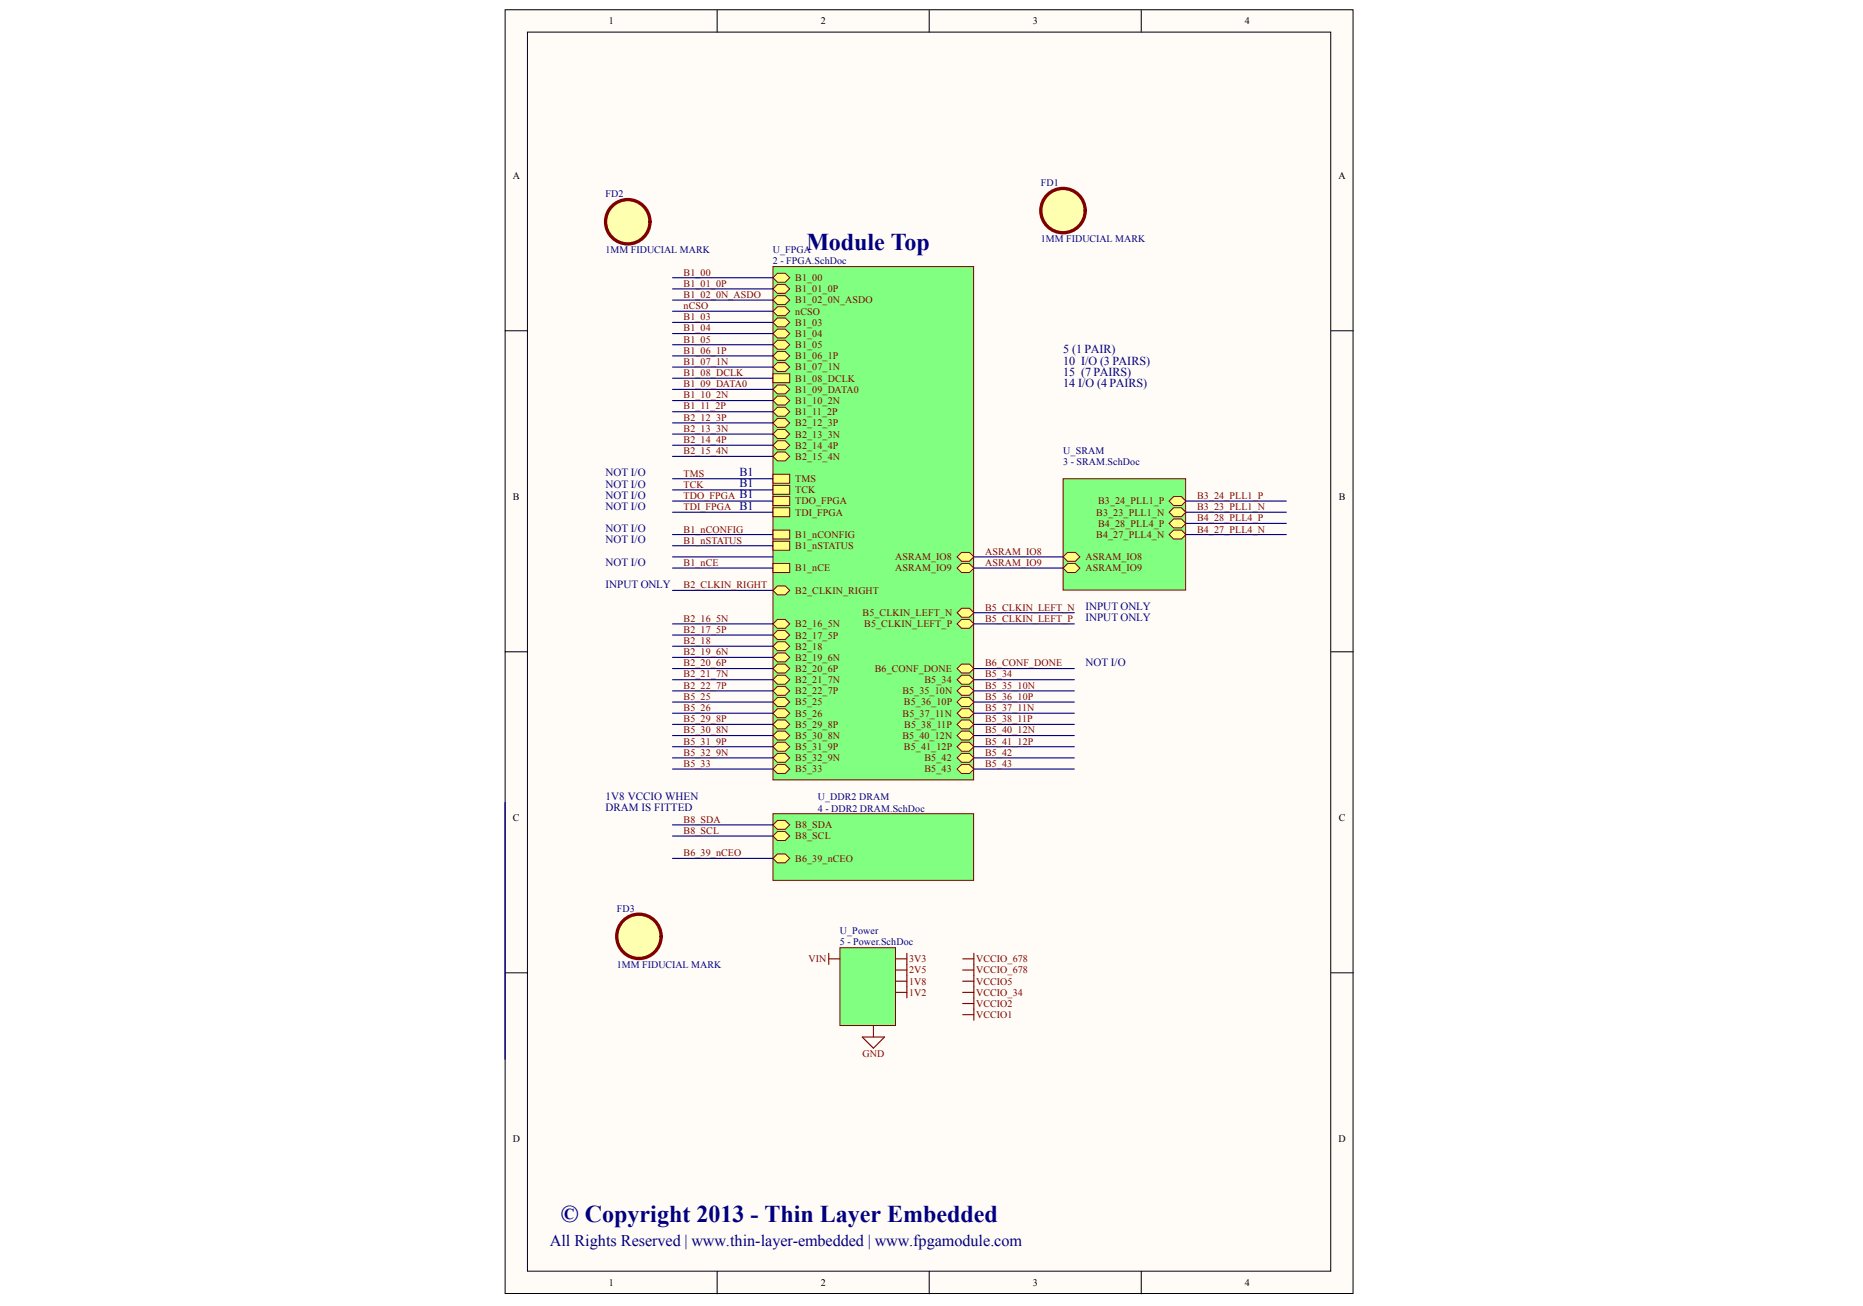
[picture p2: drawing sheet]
<svg xmlns="http://www.w3.org/2000/svg" width="291mm" height="204mm" viewBox="0 0 291 204" stroke-linecap="round" stroke-linejoin="round" font-family="sans-serif">
<defs><g id="words">
<g font-size="3.8" fill="#000080">
<text x="126" y="39.1">Module Top</text>
<text x="87.6" y="190.7">© Copyright 2013 - Thin Layer Embedded</text>
</g>
<text font-size="2.5" fill="#000080" x="85.9" y="194.5">All Rights Reserved | www.thin-layer-embedded | www.fpgamodule.com</text>
<g font-size="1.9" fill="#000080">
<text x="166.1" y="56.9">10 I/O (3 PAIRS)</text>
<text x="166.1" y="55.1">5 (1 PAIR)</text>
<text x="166.1" y="58.6">15 (7 PAIRS)</text>
<text x="166.1" y="60.4">14 I/O (4 PAIRS)</text>
<text x="115.5" y="74.4">B1</text>
<text x="115.5" y="76.1">B1</text>
<text x="115.5" y="77.8">B1</text>
<text x="115.5" y="79.5">B1</text>
</g>
<g font-size="1.7" fill="#000080">
<text x="94.6" y="76.1">NOT I/O</text>
<text x="94.6" y="77.9">NOT I/O</text>
<text x="94.6" y="74.4">NOT I/O</text>
<text x="94.6" y="83.1">NOT I/O</text>
<text x="94.6" y="79.6">NOT I/O</text>
<text x="94.6" y="84.8">NOT I/O</text>
<text x="94.6" y="88.3">NOT I/O</text>
<text x="94.6" y="91.8">INPUT ONLY</text>
<text x="169.6" y="95.3">INPUT ONLY</text>
<text x="169.6" y="97">INPUT ONLY</text>
<text x="169.6" y="104">NOT I/O</text>
<text x="94.6" y="124.9">1V8 VCCIO WHEN</text>
<text x="94.6" y="126.7">DRAM IS FITTED</text>
</g>
<g font-size="1.6">
<text x="95.1" y="3.8">1</text>
<text x="128.2" y="3.8">2</text>
<text x="161.3" y="3.8">3</text>
<text x="194.4" y="3.8">4</text>
<text x="80.1" y="28">A</text>
<text x="209.1" y="28">A</text>
<text x="80.1" y="78.1">B</text>
<text x="209.1" y="78.1">B</text>
<text x="80.1" y="128.2">C</text>
<text x="209.1" y="128.2">C</text>
<text x="80.1" y="178.4">D</text>
<text x="209.1" y="178.4">D</text>
<text x="95.1" y="200.8">1</text>
<text x="128.2" y="200.8">2</text>
<text x="161.3" y="200.8">3</text>
<text x="194.4" y="200.8">4</text>
</g>
<g font-size="1.6" fill="#000080">
<text x="162.6" y="29.1">FD1</text>
<text x="94.6" y="30.8">FD2</text>
<text x="94.6" y="39.5">1MM FIDUCIAL MARK</text>
<text x="120.7" y="39.5">U_FPGA</text>
<text x="120.7" y="41.3">2 - FPGA.SchDoc</text>
<text x="162.6" y="37.8">1MM FIDUCIAL MARK</text>
<text x="166.1" y="70.9">U_SRAM</text>
<text x="166.1" y="72.7">3 - SRAM.SchDoc</text>
<text x="127.7" y="124.9">U_DDR2 DRAM</text>
<text x="127.7" y="126.7">4 - DDR2 DRAM.SchDoc</text>
<text x="96.4" y="142.4">FD3</text>
<text x="131.2" y="145.9">U_Power</text>
<text x="131.2" y="147.6">5 - Power.SchDoc</text>
<text x="96.4" y="151.1">1MM FIDUCIAL MARK</text>
</g>
<g font-size="1.6" fill="#800000">
<text x="106.8" y="43">B1_00</text>
<text x="106.8" y="44.8">B1_01_0P</text>
<text x="106.8" y="46.5">B1_02_0N_ASDO</text>
<text x="124.2" y="43.9">B1_00</text>
<text x="124.2" y="45.6">B1_01_0P</text>
<text x="124.2" y="47.4">B1_02_0N_ASDO</text>
<text x="106.8" y="50">B1_03</text>
<text x="106.8" y="48.3">nCSO</text>
<text x="106.8" y="51.7">B1_04</text>
<text x="106.8" y="53.5">B1_05</text>
<text x="124.2" y="52.6">B1_04</text>
<text x="124.2" y="49.1">nCSO</text>
<text x="124.2" y="50.9">B1_03</text>
<text x="106.8" y="55.2">B1_06_1P</text>
<text x="106.8" y="57">B1_07_1N</text>
<text x="106.8" y="58.7">B1_08_DCLK</text>
<text x="124.2" y="59.6">B1_08_DCLK</text>
<text x="124.2" y="57.8">B1_07_1N</text>
<text x="124.2" y="54.3">B1_05</text>
<text x="124.2" y="56.1">B1_06_1P</text>
<text x="106.8" y="62.2">B1_10_2N</text>
<text x="106.8" y="63.9">B1_11_2P</text>
<text x="106.8" y="60.5">B1_09_DATA0</text>
<text x="106.8" y="65.7">B2_12_3P</text>
<text x="124.2" y="61.4">B1_09_DATA0</text>
<text x="124.2" y="64.8">B1_11_2P</text>
<text x="124.2" y="63.1">B1_10_2N</text>
<text x="106.8" y="67.4">B2_13_3N</text>
<text x="106.8" y="69.2">B2_14_4P</text>
<text x="106.8" y="70.9">B2_15_4N</text>
<text x="124.2" y="66.5">B2_12_3P</text>
<text x="124.2" y="71.8">B2_15_4N</text>
<text x="124.2" y="68.3">B2_13_3N</text>
<text x="124.2" y="70">B2_14_4P</text>
<text x="106.8" y="74.4">TMS</text>
<text x="106.8" y="76.1">TCK</text>
<text x="106.8" y="77.9">TDO_FPGA</text>
<text x="124.2" y="75.3">TMS</text>
<text x="124.2" y="77">TCK</text>
<text x="187" y="77.9">B3_24_PLL1_P</text>
<text x="106.8" y="79.6">TDI_FPGA</text>
<text x="106.8" y="83.1">B1_nCONFIG</text>
<text x="124.2" y="78.7">TDO_FPGA</text>
<text x="124.2" y="80.5">TDI_FPGA</text>
<text x="124.2" y="84">B1_nCONFIG</text>
<text x="171.3" y="84">B4_27_PLL4_N</text>
<text x="171.3" y="80.5">B3_23_PLL1_N</text>
<text x="171.6" y="82.3">B4_28_PLL4_P</text>
<text x="171.6" y="78.7">B3_24_PLL1_P</text>
<text x="187" y="81.4">B4_28_PLL4_P</text>
<text x="187" y="83.1">B4_27_PLL4_N</text>
<text x="187" y="79.6">B3_23_PLL1_N</text>
<text x="106.8" y="84.9">B1_nSTATUS</text>
<text x="106.8" y="88.3">B1_nCE</text>
<text x="124.2" y="89.2">B1_nCE</text>
<text x="124.2" y="85.7">B1_nSTATUS</text>
<text x="139.8" y="87.5">ASRAM_IO8</text>
<text x="139.8" y="89.2">ASRAM_IO9</text>
<text x="153.9" y="86.6">ASRAM_IO8</text>
<text x="153.9" y="88.3">ASRAM_IO9</text>
<text x="169.6" y="87.5">ASRAM_IO8</text>
<text x="169.6" y="89.2">ASRAM_IO9</text>
<text x="106.8" y="91.8">B2_CLKIN_RIGHT</text>
<text x="124.2" y="92.7">B2_CLKIN_RIGHT</text>
<text x="153.9" y="95.3">B5_CLKIN_LEFT_N</text>
<text x="106.8" y="97.1">B2_16_5N</text>
<text x="106.8" y="98.8">B2_17_5P</text>
<text x="106.8" y="100.5">B2_18</text>
<text x="124.2" y="99.7">B2_17_5P</text>
<text x="124.2" y="97.9">B2_16_5N</text>
<text x="124.2" y="101.4">B2_18</text>
<text x="134.8" y="96.2">B5_CLKIN_LEFT_N</text>
<text x="135" y="97.9">B5_CLKIN_LEFT_P</text>
<text x="153.9" y="97.1">B5_CLKIN_LEFT_P</text>
<text x="106.8" y="102.3">B2_19_6N</text>
<text x="106.8" y="104">B2_20_6P</text>
<text x="106.8" y="105.8">B2_21_7N</text>
<text x="106.8" y="107.5">B2_22_7P</text>
<text x="124.2" y="104.9">B2_20_6P</text>
<text x="124.2" y="103.2">B2_19_6N</text>
<text x="124.2" y="106.7">B2_21_7N</text>
<text x="136.7" y="104.9">B6_CONF_DONE</text>
<text x="144.4" y="106.7">B5_34</text>
<text x="153.9" y="105.8">B5_34</text>
<text x="153.9" y="107.5">B5_35_10N</text>
<text x="153.9" y="104">B6_CONF_DONE</text>
<text x="106.8" y="112.7">B5_29_8P</text>
<text x="106.8" y="109.3">B5_25</text>
<text x="106.8" y="111">B5_26</text>
<text x="124.2" y="108.4">B2_22_7P</text>
<text x="124.2" y="113.6">B5_29_8P</text>
<text x="124.2" y="110.1">B5_25</text>
<text x="124.2" y="111.9">B5_26</text>
<text x="141" y="108.4">B5_35_10N</text>
<text x="141" y="111.9">B5_37_11N</text>
<text x="141.2" y="110.1">B5_36_10P</text>
<text x="141.3" y="113.6">B5_38_11P</text>
<text x="153.9" y="109.3">B5_36_10P</text>
<text x="153.9" y="111">B5_37_11N</text>
<text x="153.9" y="112.7">B5_38_11P</text>
<text x="106.8" y="114.5">B5_30_8N</text>
<text x="106.8" y="116.2">B5_31_9P</text>
<text x="106.8" y="118">B5_32_9N</text>
<text x="106.8" y="119.7">B5_33</text>
<text x="124.2" y="118.9">B5_32_9N</text>
<text x="124.2" y="117.1">B5_31_9P</text>
<text x="124.2" y="115.4">B5_30_8N</text>
<text x="141" y="115.4">B5_40_12N</text>
<text x="141.2" y="117.1">B5_41_12P</text>
<text x="144.4" y="118.9">B5_42</text>
<text x="153.9" y="114.5">B5_40_12N</text>
<text x="153.9" y="116.2">B5_41_12P</text>
<text x="153.9" y="118">B5_42</text>
<text x="153.9" y="119.7">B5_43</text>
<text x="124.2" y="120.6">B5_33</text>
<text x="144.4" y="120.6">B5_43</text>
<text x="106.8" y="130.2">B8_SCL</text>
<text x="106.8" y="128.4">B8_SDA</text>
<text x="124.2" y="129.3">B8_SDA</text>
<text x="124.2" y="131.1">B8_SCL</text>
<text x="106.8" y="133.7">B6_39_nCEO</text>
<text x="124.2" y="134.5">B6_39_nCEO</text>
<text x="126.3" y="150.2">VIN</text>
<text x="142" y="155.5">1V2</text>
<text x="142" y="150.2">3V3</text>
<text x="142" y="152">2V5</text>
<text x="142" y="153.7">1V8</text>
<text x="152.5" y="153.7">VCCIO5</text>
<text x="152.5" y="152">VCCIO_678</text>
<text x="152.5" y="150.2">VCCIO_678</text>
<text x="152.5" y="155.5">VCCIO_34</text>
<text x="152.5" y="157.2">VCCIO2</text>
<text x="152.5" y="158.9">VCCIO1</text>
<text x="134.8" y="165.1">GND</text>
</g>
</g></defs>
<g fill="#fffcf8" stroke="#000" stroke-width=".16">
<path d="M78.9 1.5h132.5v200.5h-132.5z"/>
<path d="M82.4 5h125.5v193.5h-125.5z"/>
</g>
<path d="M112 1.5v3.5M145.2 1.5v3.5M178.3 1.5v3.5M78.9 51.6h3.5M207.9 51.6h3.5M78.9 101.8h3.5M207.9 101.8h3.5M78.9 151.9h3.5M207.9 151.9h3.5M112 198.5v3.5M145.2 198.5v3.5M178.3 198.5v3.5" fill="none" stroke="#000" stroke-width=".16"/>
<path d="M120.8 41.6h31.3v80.2h-31.3z" fill="#80ff80" stroke="#800000" stroke-width=".16"/>
<g fill="#ffff80" stroke="#800000" stroke-width=".16">
<path d="M120.8 74h2.6v1.4h-2.6z" fill-rule="evenodd"/>
<path d="M120.8 75.8h2.6v1.4h-2.6z" fill-rule="evenodd"/>
<path d="M120.8 77.5h2.6v1.4h-2.6z" fill-rule="evenodd"/>
<path d="M120.8 79.3h2.6v1.4h-2.6z" fill-rule="evenodd"/>
<path d="M120.8 82.8h2.6v1.4h-2.6z" fill-rule="evenodd"/>
<path d="M120.8 58.4h2.6v1.4h-2.6z" fill-rule="evenodd"/>
<path d="M120.8 88h2.6v1.4h-2.6z" fill-rule="evenodd"/>
<path d="M120.8 92.2l.7-.7h1.2l.7 .7-.7 .7h-1.2z" fill-rule="evenodd"/>
<path d="M149.5 95.7l.7-.7h1.2l.7 .7-.7 .7h-1.2z" fill-rule="evenodd"/>
<path d="M149.5 86.9l.7-.6h1.2l.7 .6-.7 .7h-1.2z" fill-rule="evenodd"/>
<path d="M120.8 43.4l.7-.7h1.2l.7 .7-.7 .7h-1.2z" fill-rule="evenodd"/>
<path d="M121.5 51.4h1.2l.7 .7-.7 .7h-1.2l-.7-.7z" fill-rule="evenodd"/>
<path d="M120.8 48.6l.7-.7h1.2l.7 .7-.7 .7h-1.2z" fill-rule="evenodd"/>
<path d="M120.8 60.8l.7-.7h1.2l.7 .7-.7 .7h-1.2z" fill-rule="evenodd"/>
<path d="M120.8 45.1l.7-.7h1.2l.7 .7-.7 .7h-1.2z" fill-rule="evenodd"/>
<path d="M120.8 46.9l.7-.7h1.2l.7 .7-.7 .6h-1.2z" fill-rule="evenodd"/>
<path d="M120.8 50.3l.7-.7h1.2l.7 .7-.7 .7h-1.2z" fill-rule="evenodd"/>
<path d="M120.8 57.3l.7-.7h1.2l.7 .7-.7 .7h-1.2z" fill-rule="evenodd"/>
<path d="M120.8 53.8l.7-.7h1.2l.7 .7-.7 .7h-1.2z" fill-rule="evenodd"/>
<path d="M121.5 54.9h1.2l.7 .7-.7 .7h-1.2l-.7-.7z" fill-rule="evenodd"/>
<path d="M120.8 64.3l.7-.7h1.2l.7 .7-.7 .7h-1.2z" fill-rule="evenodd"/>
<path d="M120.8 62.5l.7-.7h1.2l.7 .7-.7 .7h-1.2z" fill-rule="evenodd"/>
<path d="M120.8 66l.7-.7h1.2l.7 .7-.7 .7h-1.2z" fill-rule="evenodd"/>
<path d="M120.8 71.3l.7-.7h1.2l.7 .7-.7 .7h-1.2z" fill-rule="evenodd"/>
<path d="M120.8 67.8l.7-.7h1.2l.7 .7-.7 .7h-1.2z" fill-rule="evenodd"/>
<path d="M120.8 69.5l.7-.7h1.2l.7 .7-.7 .7h-1.2z" fill-rule="evenodd"/>
<path d="M120.8 99.2l.7-.7h1.2l.7 .7-.7 .6h-1.2z" fill-rule="evenodd"/>
<path d="M120.8 97.4l.7-.7h1.2l.7 .7-.7 .7h-1.2z" fill-rule="evenodd"/>
<path d="M120.8 104.4l.7-.7h1.2l.7 .7-.7 .7h-1.2z" fill-rule="evenodd"/>
<path d="M120.8 102.6l.7-.7h1.2l.7 .7-.7 .7h-1.2z" fill-rule="evenodd"/>
<path d="M120.8 100.9l.7-.7h1.2l.7 .7-.7 .7h-1.2z" fill-rule="evenodd"/>
<path d="M120.8 106.1l.7-.7h1.2l.7 .7-.7 .7h-1.2z" fill-rule="evenodd"/>
<path d="M120.8 107.9l.7-.7h1.2l.7 .7-.7 .7h-1.2z" fill-rule="evenodd"/>
<path d="M120.8 118.3l.7-.7h1.2l.7 .7-.7 .7h-1.2z" fill-rule="evenodd"/>
<path d="M120.8 113.1l.7-.7h1.2l.7 .7-.7 .7h-1.2z" fill-rule="evenodd"/>
<path d="M149.5 107.9l.7-.7h1.2l.7 .7-.7 .7h-1.2z" fill-rule="evenodd"/>
<path d="M149.5 116.6l.7-.7h1.2l.7 .7-.7 .7h-1.2z" fill-rule="evenodd"/>
<path d="M120.8 116.6l.7-.7h1.2l.7 .7-.7 .7h-1.2z" fill-rule="evenodd"/>
<path d="M120.8 114.8l.7-.7h1.2l.7 .7-.7 .7h-1.2z" fill-rule="evenodd"/>
<path d="M149.5 106.1l.7-.7h1.2l.7 .7-.7 .7h-1.2z" fill-rule="evenodd"/>
<path d="M120.8 120.1l.7-.7h1.2l.7 .7-.7 .7h-1.2z" fill-rule="evenodd"/>
<path d="M149.5 109.6l.7-.7h1.2l.7 .7-.7 .7h-1.2z" fill-rule="evenodd"/>
<path d="M149.5 111.4l.7-.7h1.2l.7 .7-.7 .7h-1.2z" fill-rule="evenodd"/>
<path d="M149.5 113.1l.7-.7h1.2l.7 .7-.7 .7h-1.2z" fill-rule="evenodd"/>
<path d="M149.5 114.8l.7-.7h1.2l.7 .7-.7 .7h-1.2z" fill-rule="evenodd"/>
<path d="M149.5 120.1l.7-.7h1.2l.7 .7-.7 .7h-1.2z" fill-rule="evenodd"/>
<path d="M149.5 118.3l.7-.7h1.2l.7 .7-.7 .7h-1.2z" fill-rule="evenodd"/>
<path d="M149.5 104.4l.7-.7h1.2l.7 .7-.7 .7h-1.2z" fill-rule="evenodd"/>
<path d="M120.8 84.5h2.6v1.4h-2.6z" fill-rule="evenodd"/>
<path d="M149.5 97.4l.7-.7h1.2l.7 .7-.7 .7h-1.2z" fill-rule="evenodd"/>
<path d="M120.8 109.6l.7-.7h1.2l.7 .7-.7 .7h-1.2z" fill-rule="evenodd"/>
<path d="M120.8 111.4l.7-.7h1.2l.7 .7-.7 .7h-1.2z" fill-rule="evenodd"/>
<path d="M149.5 88.7l.7-.7h1.2l.7 .7-.7 .7h-1.2z" fill-rule="evenodd"/>
</g>
<path d="M105.1 74.7h15.7M105.1 76.5h15.7M105.1 78.2h15.7M105.1 80h15.7M105.1 83.5h15.7M105.1 86.9h15.7M105.1 88.7h15.7" fill="none" stroke="#000080" stroke-width=".17"/>
<path d="M150.4 156.7h1.7M152.1 155.8v1.8" fill="none" stroke="#800000" stroke-width=".17"/>
<path d="M120.8 127h31.3v10.5h-31.3z" fill="#80ff80" stroke="#800000" stroke-width=".16"/>
<g fill="#ffff80" stroke="#800000" stroke-width=".16">
<path d="M120.8 134l.7-.7h1.2l.7 .7-.7 .7h-1.2z" fill-rule="evenodd"/>
<path d="M120.8 128.8l.7-.7h1.2l.7 .7-.7 .7h-1.2z" fill-rule="evenodd"/>
<path d="M120.8 130.5l.7-.7h1.2l.7 .7-.7 .7h-1.2z" fill-rule="evenodd"/>
</g>
<path d="M166.1 74.7h19.1v17.4h-19.1z" fill="#80ff80" stroke="#800000" stroke-width=".16"/>
<g fill="#ffff80" stroke="#800000" stroke-width=".16">
<path d="M182.6 83.5l.7-.7h1.3l.7 .7-.7 .7h-1.3z" fill-rule="evenodd"/>
<path d="M182.6 81.7l.7-.7h1.3l.7 .7-.7 .7h-1.3z" fill-rule="evenodd"/>
<path d="M182.6 80l.7-.7h1.3l.7 .7-.7 .7h-1.3z" fill-rule="evenodd"/>
<path d="M182.6 78.2l.7-.7h1.3l.7 .7-.7 .7h-1.3z" fill-rule="evenodd"/>
<path d="M166.1 86.9l.7-.6h1.2l.7 .6-.7 .7h-1.2z" fill-rule="evenodd"/>
<path d="M166.1 88.7l.7-.7h1.2l.7 .7-.7 .7h-1.2z" fill-rule="evenodd"/>
</g>
<g fill="none" stroke="#000080" stroke-width=".17">
<path d="M105.1 45.1h15.7M105.1 46.9h15.7M105.1 48.6h15.7M105.1 50.3h15.7M105.1 52.1h15.7M105.1 53.8h15.7M105.1 55.6h15.7M105.1 57.3h15.7M105.1 59.1h15.7M105.1 60.8h15.7M105.1 62.5h15.7M105.1 64.3h15.7"/>
<path d="M185.3 80h15.7M185.3 78.2h15.7M105.1 92.2h15.7M105.1 97.4h15.7M105.1 99.2h15.7M152.1 95.7h15.7M152.1 86.9h14M152.1 88.7h14M185.3 83.5h15.7M185.3 81.7h15.7M105.1 100.9h15.7M105.1 102.6h15.7"/>
<path d="M105.1 104.4h15.7M105.1 106.1h15.7M105.1 107.9h15.7M105.1 109.6h15.7M105.1 111.4h15.7M105.1 113.1h15.7M105.1 114.8h15.7M105.1 116.6h15.7M105.1 118.3h15.7M152.1 106.1h15.7M152.1 107.9h15.7M152.1 109.6h15.7"/>
<path d="M152.1 111.4h15.7M152.1 113.1h15.7M152.1 114.8h15.7M152.1 116.6h15.7M152.1 118.3h15.7M105.1 134h15.7M105.1 120.1h15.7M152.1 120.1h15.7"/>
</g>
<path d="M150.4 158.4h1.7M150.4 153.2h1.7M150.4 151.5h1.7M152.1 150.6v3.5M152.1 157.6v1.7M134.7 161.9h3.5l-1.8 1.8zM136.4 160.2v1.7" fill="none" stroke="#800000" stroke-width=".17"/>
<path d="M131.2 148h8.7v12.1h-8.7z" fill="#80ff80" stroke="#800000" stroke-width=".16"/>
<path d="M139.9 154.9h1.8M141.7 154.1v1.7" fill="none" stroke="#800000" stroke-width=".17"/>
<path d="M105.1 43.4h15.7M105.1 66h15.7M105.1 67.8h15.7M105.1 69.5h15.7M105.1 85.2h15.7M152.1 104.4h15.7M105.1 128.8h15.7M105.1 130.5h15.7" fill="none" stroke="#000080" stroke-width=".17"/>
<g fill="#ffffb0" stroke="#800000" stroke-width=".52">
<circle cx="98.1" cy="34.6" r="3.5"/>
<circle cx="166.1" cy="32.9" r="3.5"/>
<circle cx="99.8" cy="146.2" r="3.5"/>
</g>
<path d="M129.5 149.7h1.7M129.5 148.8v1.8M139.9 149.7h1.8M139.9 151.5h1.8M139.9 153.2h1.8M141.7 148.8v5.3M150.4 149.7h1.7M150.4 154.9h1.7M152.1 148.8v1.8M152.1 154.1v1.7" fill="none" stroke="#800000" stroke-width=".17"/>
<path d="M105.1 71.3h15.7M152.1 97.4h15.7M78.9 125.3v40.1" fill="none" stroke="#000080" stroke-width=".17"/>
<use href="#words"/>
</svg>
